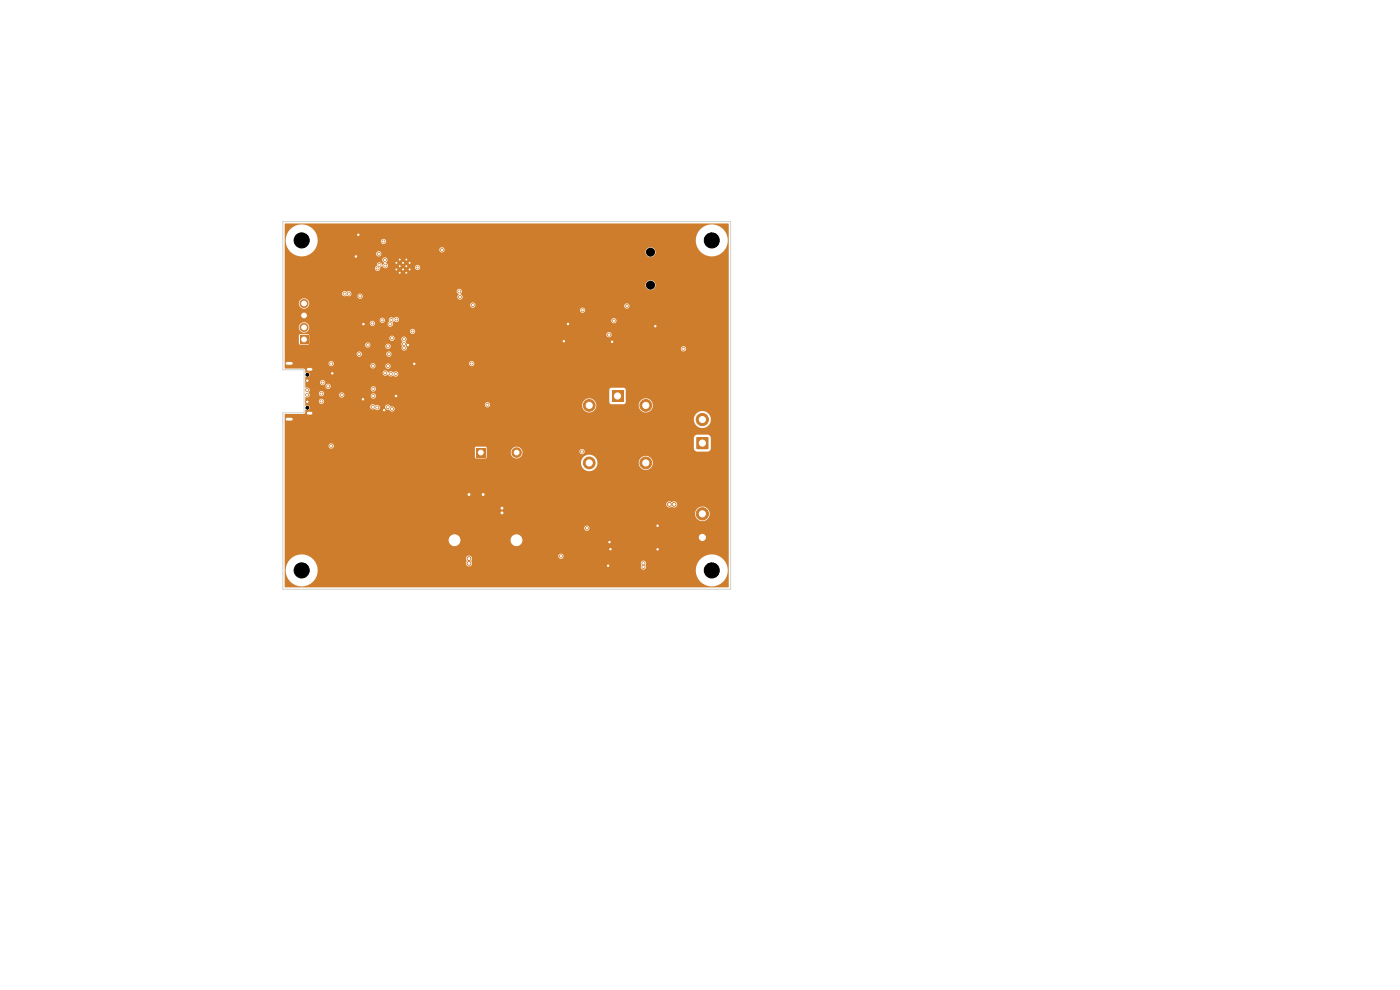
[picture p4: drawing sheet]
<svg xmlns="http://www.w3.org/2000/svg" width="297mm" height="210mm" viewBox="0 0 297 210" stroke-linecap="round" stroke-linejoin="round" font-family="sans-serif">
<path d="M147.8 92.8h2.4v2.4h-2.4z" fill="#ce7d2c"/>
<g fill="#ce7d2c" stroke="#ce7d2c" stroke-width=".21">
<circle cx="149" cy="89" r="1.3"/>
<circle cx="84.1" cy="55.8" r=".3"/>
<circle cx="84.1" cy="57.2" r=".3"/>
<circle cx="84.8" cy="55.1" r=".3"/>
<circle cx="84.8" cy="56.5" r=".3"/>
<circle cx="84.8" cy="57.9" r=".3"/>
<circle cx="85.5" cy="55.8" r=".3"/>
<circle cx="85.5" cy="57.2" r=".3"/>
<circle cx="86.2" cy="55.1" r=".3"/>
<circle cx="86.2" cy="56.5" r=".3"/>
<circle cx="86.2" cy="57.9" r=".3"/>
<circle cx="86.9" cy="55.8" r=".3"/>
<circle cx="86.9" cy="57.2" r=".3"/>
</g>
<path d="M147.8 112.8h2.4v2.4h-2.4z" fill="#ce7d2c"/>
<g fill="#ce7d2c" stroke="#ce7d2c" stroke-width=".21">
<circle cx="149" cy="109" r="1.3"/>
<circle cx="96.4" cy="114.6" r="1.5"/>
<circle cx="109.6" cy="114.6" r="1.5"/>
</g>
<path d="M60.9 77.1h.9M65.4 78.4h.6M60.9 88.9h.9M65.4 87.7h.6" fill="none" stroke="#ce7d2c" stroke-width=".9"/>
<path d="M129.7 82.8h2.5v2.5h-2.5z" fill="#ce7d2c"/>
<g fill="#ce7d2c" stroke="#ce7d2c" stroke-width=".21">
<circle cx="125" cy="86" r="1.25"/>
<circle cx="125" cy="98.2" r="1.25"/>
<circle cx="137" cy="98.2" r="1.25"/>
<circle cx="137" cy="86" r="1.25"/>
</g>
<path d="M101 95h2v2h-2z" fill="#ce7d2c"/>
<circle cx="109.6" cy="96" r="1" fill="#ce7d2c" stroke="#ce7d2c" stroke-width=".21"/>
<path d="M63.6 71.2h1.7v1.7h-1.7z" fill="#ce7d2c"/>
<g fill="#ce7d2c" stroke="#ce7d2c" stroke-width=".21">
<circle cx="64.5" cy="69.5" r=".85"/>
<circle cx="64.5" cy="66.9" r=".85"/>
<circle cx="64.5" cy="64.4" r=".85"/>
<circle cx="97.6" cy="63" r=".3"/>
<circle cx="87.9" cy="77.2" r=".3"/>
<circle cx="106.5" cy="108.8" r=".4"/>
<circle cx="70.5" cy="79.2" r=".3"/>
<circle cx="106.5" cy="107.8" r=".4"/>
<circle cx="86.5" cy="73.2" r=".3"/>
<circle cx="99.5" cy="104.9" r=".4"/>
<circle cx="129.8" cy="72.5" r=".3"/>
<circle cx="81.5" cy="87" r=".3"/>
<circle cx="129.5" cy="116.5" r=".3"/>
<circle cx="139.5" cy="111.5" r=".3"/>
<circle cx="75.5" cy="54.4" r=".3"/>
<circle cx="120.5" cy="68.7" r=".3"/>
<circle cx="65.2" cy="80.7" r=".3"/>
<circle cx="65.2" cy="85.3" r=".3"/>
<circle cx="129.3" cy="115" r=".3"/>
<circle cx="84" cy="84" r=".3"/>
<circle cx="77.1" cy="68.8" r=".3"/>
<circle cx="139" cy="69.2" r=".3"/>
<circle cx="139.5" cy="116.5" r=".3"/>
<circle cx="129" cy="120" r=".3"/>
<circle cx="77" cy="84.7" r=".3"/>
<circle cx="119.6" cy="72.4" r=".3"/>
<circle cx="76" cy="49.8" r=".3"/>
<circle cx="102.5" cy="104.9" r=".4"/>
<circle cx="99.5" cy="118.5" r=".4"/>
<circle cx="123.5" cy="95.8" r=".3"/>
<circle cx="99.5" cy="119.5" r=".4"/>
<circle cx="143" cy="107" r=".4"/>
<circle cx="142" cy="107" r=".4"/>
<circle cx="79.1" cy="77.6" r=".3"/>
<circle cx="83" cy="67.9" r=".3"/>
<circle cx="81.1" cy="67.9" r=".3"/>
<circle cx="85.7" cy="72" r=".3"/>
<circle cx="85.7" cy="73" r=".3"/>
<circle cx="82.8" cy="68.8" r=".3"/>
<circle cx="82.3" cy="73.5" r=".3"/>
<circle cx="85.7" cy="73.8" r=".3"/>
<circle cx="136.5" cy="120.3" r=".3"/>
<circle cx="73.1" cy="62.3" r=".3"/>
<circle cx="74" cy="62.3" r=".3"/>
<circle cx="79.1" cy="86.3" r=".3"/>
<circle cx="145" cy="74" r=".3"/>
<circle cx="136.5" cy="119.5" r=".3"/>
<circle cx="124.5" cy="112.1" r=".3"/>
<circle cx="119" cy="118" r=".3"/>
<circle cx="130.2" cy="68" r=".3"/>
<circle cx="123.6" cy="65.8" r=".3"/>
<circle cx="83.2" cy="71.8" r=".3"/>
<circle cx="84.1" cy="67.8" r=".3"/>
<circle cx="80.5" cy="56.2" r=".3"/>
<circle cx="81.7" cy="79.1" r=".3"/>
<circle cx="83.2" cy="86.8" r=".3"/>
<circle cx="82.2" cy="86.4" r=".3"/>
<circle cx="87.5" cy="70.3" r=".3"/>
<circle cx="82.5" cy="75.1" r=".3"/>
<circle cx="100.3" cy="64.7" r=".3"/>
<circle cx="97.4" cy="61.8" r=".3"/>
<circle cx="100.1" cy="77.1" r=".3"/>
<circle cx="81.4" cy="51.2" r=".3"/>
<circle cx="103.4" cy="85.9" r=".3"/>
<circle cx="80.1" cy="56.9" r=".3"/>
<circle cx="79" cy="68.6" r=".3"/>
<circle cx="78" cy="73.2" r=".3"/>
<circle cx="81.7" cy="55.2" r=".3"/>
<circle cx="81.7" cy="56.4" r=".3"/>
<circle cx="80.3" cy="53.9" r=".3"/>
<circle cx="76.4" cy="62.8" r=".3"/>
<circle cx="76.2" cy="75.1" r=".3"/>
<circle cx="88.6" cy="56.7" r=".3"/>
<circle cx="82.9" cy="79.3" r=".3"/>
<circle cx="93.8" cy="53" r=".3"/>
<circle cx="84" cy="79.3" r=".3"/>
<circle cx="129.2" cy="71" r=".3"/>
<circle cx="133" cy="64.9" r=".3"/>
<circle cx="80" cy="86.4" r=".3"/>
<circle cx="82.3" cy="77.7" r=".3"/>
<circle cx="68.4" cy="81.2" r=".3"/>
<circle cx="70.3" cy="77.1" r=".3"/>
<circle cx="65.2" cy="83.8" r=".3"/>
<circle cx="79.2" cy="82.5" r=".3"/>
<circle cx="69.6" cy="82" r=".3"/>
<circle cx="65.2" cy="82.8" r=".3"/>
<circle cx="72.5" cy="83.8" r=".3"/>
<circle cx="68.2" cy="83.5" r=".3"/>
<circle cx="79.2" cy="84" r=".3"/>
<circle cx="68.2" cy="85.1" r=".3"/>
<circle cx="70.3" cy="94.6" r=".3"/>
</g>
<path d="M60.4 47.4l94.2 .1v77.1h-94.1l-.1-3.6h.2a3.4 3.4 0 0 0 3.4 3.4 3.4 3.4 0 0 0 3.4-3.4h80.2l.1 .7a3.4 3.4 0 0 0 5.4 2 3.4 3.4 0 0 0-.6-5.8 3.4 3.4 0 0 0-4.9 3.1h-80.2l-.3-1.3-.9-1.3h32.6l.2 .5a.68 .68 0 0 0 .2 1.2 .68 .68 0 0 0 .9-.7h35.8l.2 .4a.57 .57 0 0 0-.1 .8 .57 .57 0 0 0 .8 .1 .57 .57 0 0 0 .1-.8 .58 .58 0 0 0-.1-.9 .58 .58 0 0 0-.9 .4h-35.8l-.1-.4 .1-.7-.3-.4h18.6a.56 .56 0 0 0 .8 .6 .56 .56 0 0 0 .2-.9 .56 .56 0 0 0-.9 .2l-.1 .1-19-.1-.4 .3-.2 .3h-32.6l-.3-.2a3.4 3.4 0 0 0-5.3 2.8h-.2v-9h63.5v.1a.56 .56 0 0 0 .9 .4 .56 .56 0 0 0 0-.9 .56 .56 0 0 0-.9 .4h-63.5v-3.1h87v.2a1.56 1.56 0 0 0 2.4 1.2 1.56 1.56 0 0 0 0-2.6 1.56 1.56 0 0 0-2.4 1.2h-87v-2h80.9v.2a.78 .78 0 0 0 1.3 .4 .67 .67 0 0 0 .9-.2 .67 .67 0 0 0-.1-.9 .67 .67 0 0 0-1 .1l-.6-.1-.3 .2-.2 .3h-80.9v-8.8h62.8v.2a1.75 1.75 0 0 0 1.9 1.7 1.75 1.75 0 0 0 1.7-1.9h8.7v.2a1.51 1.51 0 0 0 2.3 1.2 1.51 1.51 0 0 0 0-2.6 1.51 1.51 0 0 0-2.3 1.2h-8.7l-.1-.2a1.75 1.75 0 0 0-1.8-1.5 1.75 1.75 0 0 0-1.7 1.7h-62.8v-3.6h9.3v.2a.55 .55 0 0 0 .4 .4 .55 .55 0 0 0 .6-.1h30v2l.3 .3 2.1-.1 .2-.2v-1.1h5a1.25 1.25 0 0 0 1.4 1.4 1.25 1.25 0 0 0 1.1-1.6h12.1v.2a.56 .56 0 0 0 .9 .4 .56 .56 0 0 0 0-1 .56 .56 0 0 0-.9 .4h-12.1a1.25 1.25 0 0 0-1.3-1 1.25 1.25 0 0 0-1.2 1.2h-5v-.9l-.3-.3h-2l-.3 .3-30-.1a.56 .56 0 0 0-.2-.8 .56 .56 0 0 0-.8 .4h-9.3v-1.6h86.8v2.2a.74 .74 0 0 0 .7 .7h2.3l.4-.3 .2-.4v-2.2l-.3-.5-.4-.2h-2.2a.74 .74 0 0 0-.7 .7h-86.8v-4h86.8v.2a1.8 1.8 0 0 0 2.7 1.4 1.8 1.8 0 0 0 0-3 1.8 1.8 0 0 0-2.7 1.4h-86.8l.1-1.1h3.9l.3-.2 .1-.6 .1-.1a.5 .5 0 0 0 .7 0 .5 .5 0 0 0 0-.7h12.9v.2a.73 .73 0 0 0 1.1 .4 .55 .55 0 0 0 .7 .2 .55 .55 0 0 0 .3-.7h1.1v.1a.76 .76 0 0 0 .9 .5 .56 .56 0 0 0 .8 .3 .56 .56 0 0 0 .2-.8 .56 .56 0 0 0-.8-.1l-.5-.5-.4 .1-.2 .4h-1.1l-.1-.2a.68 .68 0 0 0-.9-.1l-.3-.2h23.6v.1a.55 .55 0 0 0 .5 .5 .55 .55 0 0 0 .6-.5h19.5v.2a1.51 1.51 0 0 0 1.6 1.4 1.51 1.51 0 0 0 1.4-1.6h9v.2a1.51 1.51 0 0 0 2.3 1.2 1.51 1.51 0 0 0 0-2.6 1.51 1.51 0 0 0-2.3 1.2h-9v-.3a1.51 1.51 0 0 0-1.6-1.1 1.51 1.51 0 0 0-1.4 1.4l-19.5-.1a.56 .56 0 0 0-.6-.5 .56 .56 0 0 0-.5 .5l-23.9-.1-.3 .2-.2 .3h-12.9l-.3-.2h-.5v-.9h2.8v.1a.56 .56 0 0 0 .9 .4 .56 .56 0 0 0 0-.9 .56 .56 0 0 0-.9 .4h-2.8v-.8l.1-.1a.55 .55 0 0 0 .7-.1 .55 .55 0 0 0 0-.7h2v.2a.55 .55 0 0 0 .5 .4 .55 .55 0 0 0 .6-.3h3.2v.2a.55 .55 0 0 0 .6 .5 .55 .55 0 0 0 .5-.5h5.6v.2a.56 .56 0 0 0 .9 .4 .56 .56 0 0 0 0-1 .56 .56 0 0 0-.9 .4h-5.5a.56 .56 0 0 0-.5-.7 .56 .56 0 0 0-.7 .5h-3.2a.55 .55 0 0 0-.4-.7 .55 .55 0 0 0-.7 .4h-2l-.1-.1a.62 .62 0 0 0 .1-.9 .62 .62 0 0 0-.8-.2v-.3h4.2a.55 .55 0 0 0 .3 .5 .55 .55 0 0 0 .6 0h8.7v.2a.55 .55 0 0 0 .5 .5 .55 .55 0 0 0 .6-.4h49.5v2.6l.3 .4h2.9l.4-.4-.1-2.7-.4-.4-2.7 .1-.4 .4h-49.5l.1-.1a.56 .56 0 0 0-.5-.7 .56 .56 0 0 0-.7 .5h-8.7a.56 .56 0 0 0 0-.9 .56 .56 0 0 0-.9 .4h-4.2v-.8h3.1v.1a.56 .56 0 0 0 .8 .4 .56 .56 0 0 0 0-.9 .56 .56 0 0 0-.8 .4h-3.1v-1.2a.52 .52 0 0 0 .8-.1 .52 .52 0 0 0-.1-.7h15.7v.1a.6 .6 0 0 0 .5 .5 .6 .6 0 0 0 .6-.3l.1 .1a.64 .64 0 0 0 1.1 .1 .57 .57 0 0 0 .8 .2 .57 .57 0 0 0 0-.9 .57 .57 0 0 0-.8 .1 .77 .77 0 0 0-1.2 0l-.1-.1a.56 .56 0 0 0-.5-.3 .56 .56 0 0 0-.5 .5l-16.1-.1-.3 .1-.1-.7-.3-.2-4-.1v-1h9.3v.1a.55 .55 0 0 0 .9 .3h8v.2a.55 .55 0 0 0 .6 .5 .55 .55 0 0 0 .5-.6h2.1v.1a.56 .56 0 0 0 .8 .4 .56 .56 0 0 0 0-.9 .56 .56 0 0 0-.8 .4h-2.1l-.1-.3-.4-.2h20.3v.1a.56 .56 0 0 0 .9 .4 .56 .56 0 0 0 0-.9 .56 .56 0 0 0-.9 .4h-20.5l-.2 .1-.2 .3h-8a.55 .55 0 0 0-.1-.9 .55 .55 0 0 0-.8 .5h-9.3v-2.1h15.3v.2a.56 .56 0 0 0 .6 .5 .56 .56 0 0 0 .5-.7h5.1v.2a.56 .56 0 0 0 .9 .4 .56 .56 0 0 0 0-1 .56 .56 0 0 0-.9 .4h-5.1l-.1-.1a.56 .56 0 0 0-.6-.3 .56 .56 0 0 0-.4 .4h-15.3v-1.9h17.1v.2a.55 .55 0 0 0 .5 .4 .55 .55 0 0 0 .5-.3h3.3v.1a.56 .56 0 0 0 .8 .4 .56 .56 0 0 0 0-.9 .56 .56 0 0 0-.8 .4h-3.3l.1-.1a.56 .56 0 0 0-.5-.7 .56 .56 0 0 0-.6 .5h-17.1v-2h3v1.8l.2 .2 1.9-.1 .1-1.3h17a.55 .55 0 0 0 .5 .6 .55 .55 0 0 0 .6-.4h1.4l.3 .5a.8 .8 0 0 0-.1 1.1 .55 .55 0 0 0 .2 .8 .55 .55 0 0 0 .8-.4h58.1v.2a.56 .56 0 0 0 .9 .4 .56 .56 0 0 0 0-1 .56 .56 0 0 0-.9 .4h-58.1l-.2-.6a.56 .56 0 0 0-.1-.7 .69 .69 0 0 0-.4-1.2l-.3 .2-.2 .3-1.4-.1a.56 .56 0 0 0-.5-.6 .56 .56 0 0 0-.6 .5h-17l-.1-.8h63.1a.56 .56 0 0 0 .8 .6 .56 .56 0 0 0 .2-.9 .56 .56 0 0 0-.9 .2l-.1 .1h-65l-.2 .2h-3v-1.7h3v.1a1.1 1.1 0 0 0 .7 1 1.1 1.1 0 0 0 1.2-.3h21.7v.2a.56 .56 0 0 0 .8 .4 .56 .56 0 0 0 0-1 .56 .56 0 0 0-.8 .4h-21.7a1.1 1.1 0 0 0-.2-1.7h13.4v.2a.55 .55 0 0 0 .5 .5 .55 .55 0 0 0 .5-.5h2.7v.1a.59 .59 0 0 0 .9 .4 .59 .59 0 0 0 .2-.9 .31 .31 0 0 1 .3-.2 .31 .31 0 0 1 .3 .2h.4l.3-.3h45.1a.56 .56 0 0 0 .7 .6 .56 .56 0 0 0 .2-.9 .56 .56 0 0 0-.9 .1v.2h-45.1a.59 .59 0 0 0-.3-.8 .59 .59 0 0 0-.8 .3 .62 .62 0 0 0-.8-.1 .62 .62 0 0 0-.2 .9l-.3 .4h-2.6a.56 .56 0 0 0-.5-.7 .56 .56 0 0 0-.6 .5h-13.4a1.1 1.1 0 0 0-1.7 .9h-3v-1.5h20.2v.1a.56 .56 0 0 0 .8 .4 .56 .56 0 0 0 0-.9 .56 .56 0 0 0-.8 .4h-20.2v-2.2h62.6v.2a.56 .56 0 0 0 .9 .4 .56 .56 0 0 0 0-1 .56 .56 0 0 0-.9 .4h-62.6v-1.4h3v.2a1.1 1.1 0 0 0 1 1 1.1 1.1 0 0 0 1.2-.9h34.2v.2a.55 .55 0 0 0 .5 .5 .55 .55 0 0 0 .5-.5h31.6v.2a.56 .56 0 0 0 .9 .4 .56 .56 0 0 0 0-1 .56 .56 0 0 0-.9 .4h-31.5a.56 .56 0 0 0-.5-.6 .56 .56 0 0 0-.6 .4h-34.2a1.1 1.1 0 0 0-.9-1.3 1.1 1.1 0 0 0-1.3 1h-3v-2.1h12.1v.2a.65 .65 0 0 0 1.1 .3l.3 .2 1.9-.1v.1a.56 .56 0 0 0 .9 .4 .56 .56 0 0 0 0-.9 .56 .56 0 0 0-.9 .4l-1.5-.1a.6 .6 0 0 0 0-.8 .6 .6 0 0 0-.8 0l-.6-.1-.4 .4h-12.1v-.5h36.5l.1 .5 .3 .3a.56 .56 0 0 0-.1 .9 .56 .56 0 0 0 .9-.1 .56 .56 0 0 0-.4-.9v-.1a.56 .56 0 0 0 .1-.9 .56 .56 0 0 0-.9 .3h-36.5v-1.3h76.5v.2a1.06 1.06 0 0 0 1.7 .8 1.06 1.06 0 0 0 0-1.8 1.06 1.06 0 0 0-1.7 .8h-76.5v-3.5h19.1v.1a.6 .6 0 0 0 .8 .4 .6 .6 0 0 0 .4-.7l.4-.3h.1a.55 .55 0 0 0 .4 .5 .55 .55 0 0 0 .6-.2h5.8v.1a.56 .56 0 0 0 .9 .4 .56 .56 0 0 0 0-.9 .56 .56 0 0 0-.9 .4l-5.8-.1a.79 .79 0 0 0-.4-.9 .56 .56 0 0 0 .3-.9 .56 .56 0 0 0-.9 .1 .56 .56 0 0 0 .3 .8l-.3 .5-.1-.1a.6 .6 0 0 0-.8-.4 .6 .6 0 0 0-.4 .7l-.4 .5h-19.1v-5.9h.2a3.4 3.4 0 0 0 5.3 2.8h13.9v.1a.56 .56 0 0 0 .8 .4 .56 .56 0 0 0 0-.9 .56 .56 0 0 0-.8 .4h-13.9l.9-.9h26.4a.55 .55 0 0 0 .3 .6 .55 .55 0 0 0 .6-.1h42.8v.2a1.06 1.06 0 0 0 1.7 .8 1.06 1.06 0 0 0 0-1.8 1.06 1.06 0 0 0-1.7 .8l-42.7-.1a.55 .55 0 0 0-.2-.8 .55 .55 0 0 0-.8 .4h-26.4l.3-.6 .3-1.1h13.4a.55 .55 0 0 0 .6 .6 .55 .55 0 0 0 .5-.8h65.7l.1 .7a3.4 3.4 0 0 0 5.4 2 3.4 3.4 0 0 0-.6-5.8 3.4 3.4 0 0 0-4.9 3.1h-65.7l-.2-.2a.56 .56 0 0 0-.9 .4l-13.4-.1a3.4 3.4 0 0 0-3.3-3.5 3.4 3.4 0 0 0-3.5 3.4h-.2z" fill="#ce7d2c"/>
<path d="M60 47h95v78h-95v-37.4h4.4l.1-.2v-8.9l-4.5-.1z" fill="none" stroke="#d0d2cd" stroke-width=".21"/>
<g fill="#fff" stroke="#fff" stroke-width=".21">
<circle cx="97.6" cy="63" r=".15"/>
<circle cx="87.9" cy="77.2" r=".15"/>
<circle cx="106.5" cy="108.8" r=".2"/>
<circle cx="70.5" cy="79.2" r=".15"/>
<circle cx="106.5" cy="107.8" r=".2"/>
<circle cx="86.5" cy="73.2" r=".15"/>
<circle cx="99.5" cy="104.9" r=".2"/>
<circle cx="129.8" cy="72.5" r=".15"/>
<circle cx="81.5" cy="87" r=".15"/>
<circle cx="129.5" cy="116.5" r=".15"/>
<circle cx="139.5" cy="111.5" r=".15"/>
<circle cx="75.5" cy="54.4" r=".15"/>
<circle cx="120.5" cy="68.7" r=".15"/>
<circle cx="65.2" cy="80.8" r=".15"/>
<circle cx="65.2" cy="85.2" r=".15"/>
<circle cx="129.3" cy="115" r=".15"/>
<circle cx="84" cy="84" r=".15"/>
<circle cx="77.1" cy="68.8" r=".15"/>
<circle cx="139" cy="69.2" r=".15"/>
<circle cx="139.5" cy="116.5" r=".15"/>
<circle cx="129" cy="120" r=".15"/>
<circle cx="77" cy="84.7" r=".15"/>
<circle cx="119.6" cy="72.4" r=".15"/>
<circle cx="76" cy="49.8" r=".15"/>
<circle cx="102.5" cy="104.9" r=".2"/>
<circle cx="99.5" cy="118.5" r=".2"/>
<circle cx="123.5" cy="95.8" r=".15"/>
<circle cx="99.5" cy="119.5" r=".2"/>
<circle cx="143" cy="107" r=".2"/>
<circle cx="142" cy="107" r=".2"/>
<circle cx="79.1" cy="77.6" r=".15"/>
<circle cx="83" cy="67.9" r=".15"/>
<circle cx="81.1" cy="67.9" r=".15"/>
<circle cx="85.7" cy="71.9" r=".15"/>
<circle cx="85.7" cy="73" r=".15"/>
<circle cx="82.8" cy="68.8" r=".15"/>
<circle cx="82.3" cy="73.5" r=".15"/>
<circle cx="85.7" cy="73.8" r=".15"/>
<circle cx="136.5" cy="120.3" r=".15"/>
<circle cx="73.1" cy="62.3" r=".15"/>
<circle cx="74" cy="62.3" r=".15"/>
<circle cx="79.1" cy="86.3" r=".15"/>
<circle cx="145" cy="74" r=".15"/>
<circle cx="136.5" cy="119.5" r=".15"/>
<circle cx="124.5" cy="112" r=".15"/>
<circle cx="119" cy="118" r=".15"/>
<circle cx="130.2" cy="68" r=".15"/>
<circle cx="123.6" cy="65.8" r=".15"/>
<circle cx="83.2" cy="71.8" r=".15"/>
<circle cx="84.1" cy="67.8" r=".15"/>
<circle cx="80.5" cy="56.2" r=".15"/>
<circle cx="81.7" cy="79.1" r=".15"/>
<circle cx="83.2" cy="86.8" r=".15"/>
<circle cx="82.2" cy="86.4" r=".15"/>
<circle cx="87.5" cy="70.3" r=".15"/>
<circle cx="82.5" cy="75.1" r=".15"/>
<circle cx="100.3" cy="64.7" r=".15"/>
<circle cx="97.4" cy="61.8" r=".15"/>
<circle cx="100.1" cy="77.1" r=".15"/>
<circle cx="81.4" cy="51.2" r=".15"/>
<circle cx="103.4" cy="85.9" r=".15"/>
<circle cx="80.1" cy="56.9" r=".15"/>
<circle cx="79" cy="68.6" r=".15"/>
<circle cx="78" cy="73.2" r=".15"/>
<circle cx="81.7" cy="55.1" r=".15"/>
<circle cx="81.8" cy="56.4" r=".15"/>
<circle cx="80.3" cy="53.8" r=".15"/>
<circle cx="76.4" cy="62.8" r=".15"/>
<circle cx="76.2" cy="75.1" r=".15"/>
<circle cx="88.6" cy="56.7" r=".15"/>
<circle cx="82.9" cy="79.3" r=".15"/>
<circle cx="93.8" cy="53" r=".15"/>
<circle cx="84" cy="79.3" r=".15"/>
<circle cx="129.2" cy="71" r=".15"/>
<circle cx="133" cy="64.9" r=".15"/>
<circle cx="80" cy="86.5" r=".15"/>
<circle cx="82.3" cy="77.7" r=".15"/>
<circle cx="68.4" cy="81.2" r=".15"/>
<circle cx="70.3" cy="77.1" r=".15"/>
<circle cx="65.2" cy="83.7" r=".15"/>
<circle cx="79.2" cy="82.5" r=".15"/>
<circle cx="69.6" cy="81.9" r=".15"/>
<circle cx="65.2" cy="82.7" r=".15"/>
<circle cx="72.5" cy="83.8" r=".15"/>
<circle cx="68.2" cy="83.5" r=".15"/>
<circle cx="79.2" cy="84" r=".15"/>
<circle cx="68.2" cy="85.1" r=".15"/>
<circle cx="70.3" cy="94.6" r=".15"/>
<circle cx="149" cy="94" r=".65"/>
<circle cx="149" cy="89" r=".65"/>
<circle cx="84.1" cy="55.8" r=".1"/>
<circle cx="84.1" cy="57.2" r=".1"/>
<circle cx="84.8" cy="55.1" r=".1"/>
<circle cx="84.8" cy="56.5" r=".1"/>
<circle cx="84.8" cy="57.9" r=".1"/>
<circle cx="85.5" cy="55.8" r=".1"/>
<circle cx="85.5" cy="57.2" r=".1"/>
<circle cx="86.2" cy="55.1" r=".1"/>
<circle cx="86.2" cy="56.5" r=".1"/>
<circle cx="86.2" cy="57.9" r=".1"/>
<circle cx="86.9" cy="55.8" r=".1"/>
<circle cx="86.9" cy="57.2" r=".1"/>
<circle cx="149" cy="114" r=".65"/>
<circle cx="149" cy="109" r=".65"/>
<circle cx="96.4" cy="114.6" r="1.15"/>
<circle cx="109.6" cy="114.6" r="1.15"/>
<circle cx="131" cy="84" r=".65"/>
<circle cx="125" cy="86" r=".65"/>
<circle cx="125" cy="98.2" r=".65"/>
<circle cx="137" cy="98.2" r=".65"/>
<circle cx="137" cy="86" r=".65"/>
<circle cx="102" cy="96" r=".5"/>
<circle cx="109.6" cy="96" r=".5"/>
<circle cx="64.5" cy="72" r=".5"/>
<circle cx="64.5" cy="69.5" r=".5"/>
<circle cx="64.5" cy="66.9" r=".5"/>
<circle cx="64.5" cy="64.4" r=".5"/>
</g>
<g fill="#000" stroke="#000" stroke-width=".21">
<circle cx="64" cy="51" r="1.6"/>
<circle cx="138" cy="53.5" r=".85"/>
<circle cx="151" cy="51" r="1.6"/>
<circle cx="65.2" cy="79.5" r=".3"/>
<circle cx="138" cy="60.5" r=".85"/>
<circle cx="65.2" cy="86.5" r=".3"/>
<circle cx="64" cy="121" r="1.6"/>
<circle cx="151" cy="121" r="1.6"/>
</g>
<path d="M60.9 77.1h.9M65.4 78.4h.6M60.9 88.9h.9M65.4 87.7h.6" fill="none" stroke="#fff" stroke-width=".6"/>
</svg>
